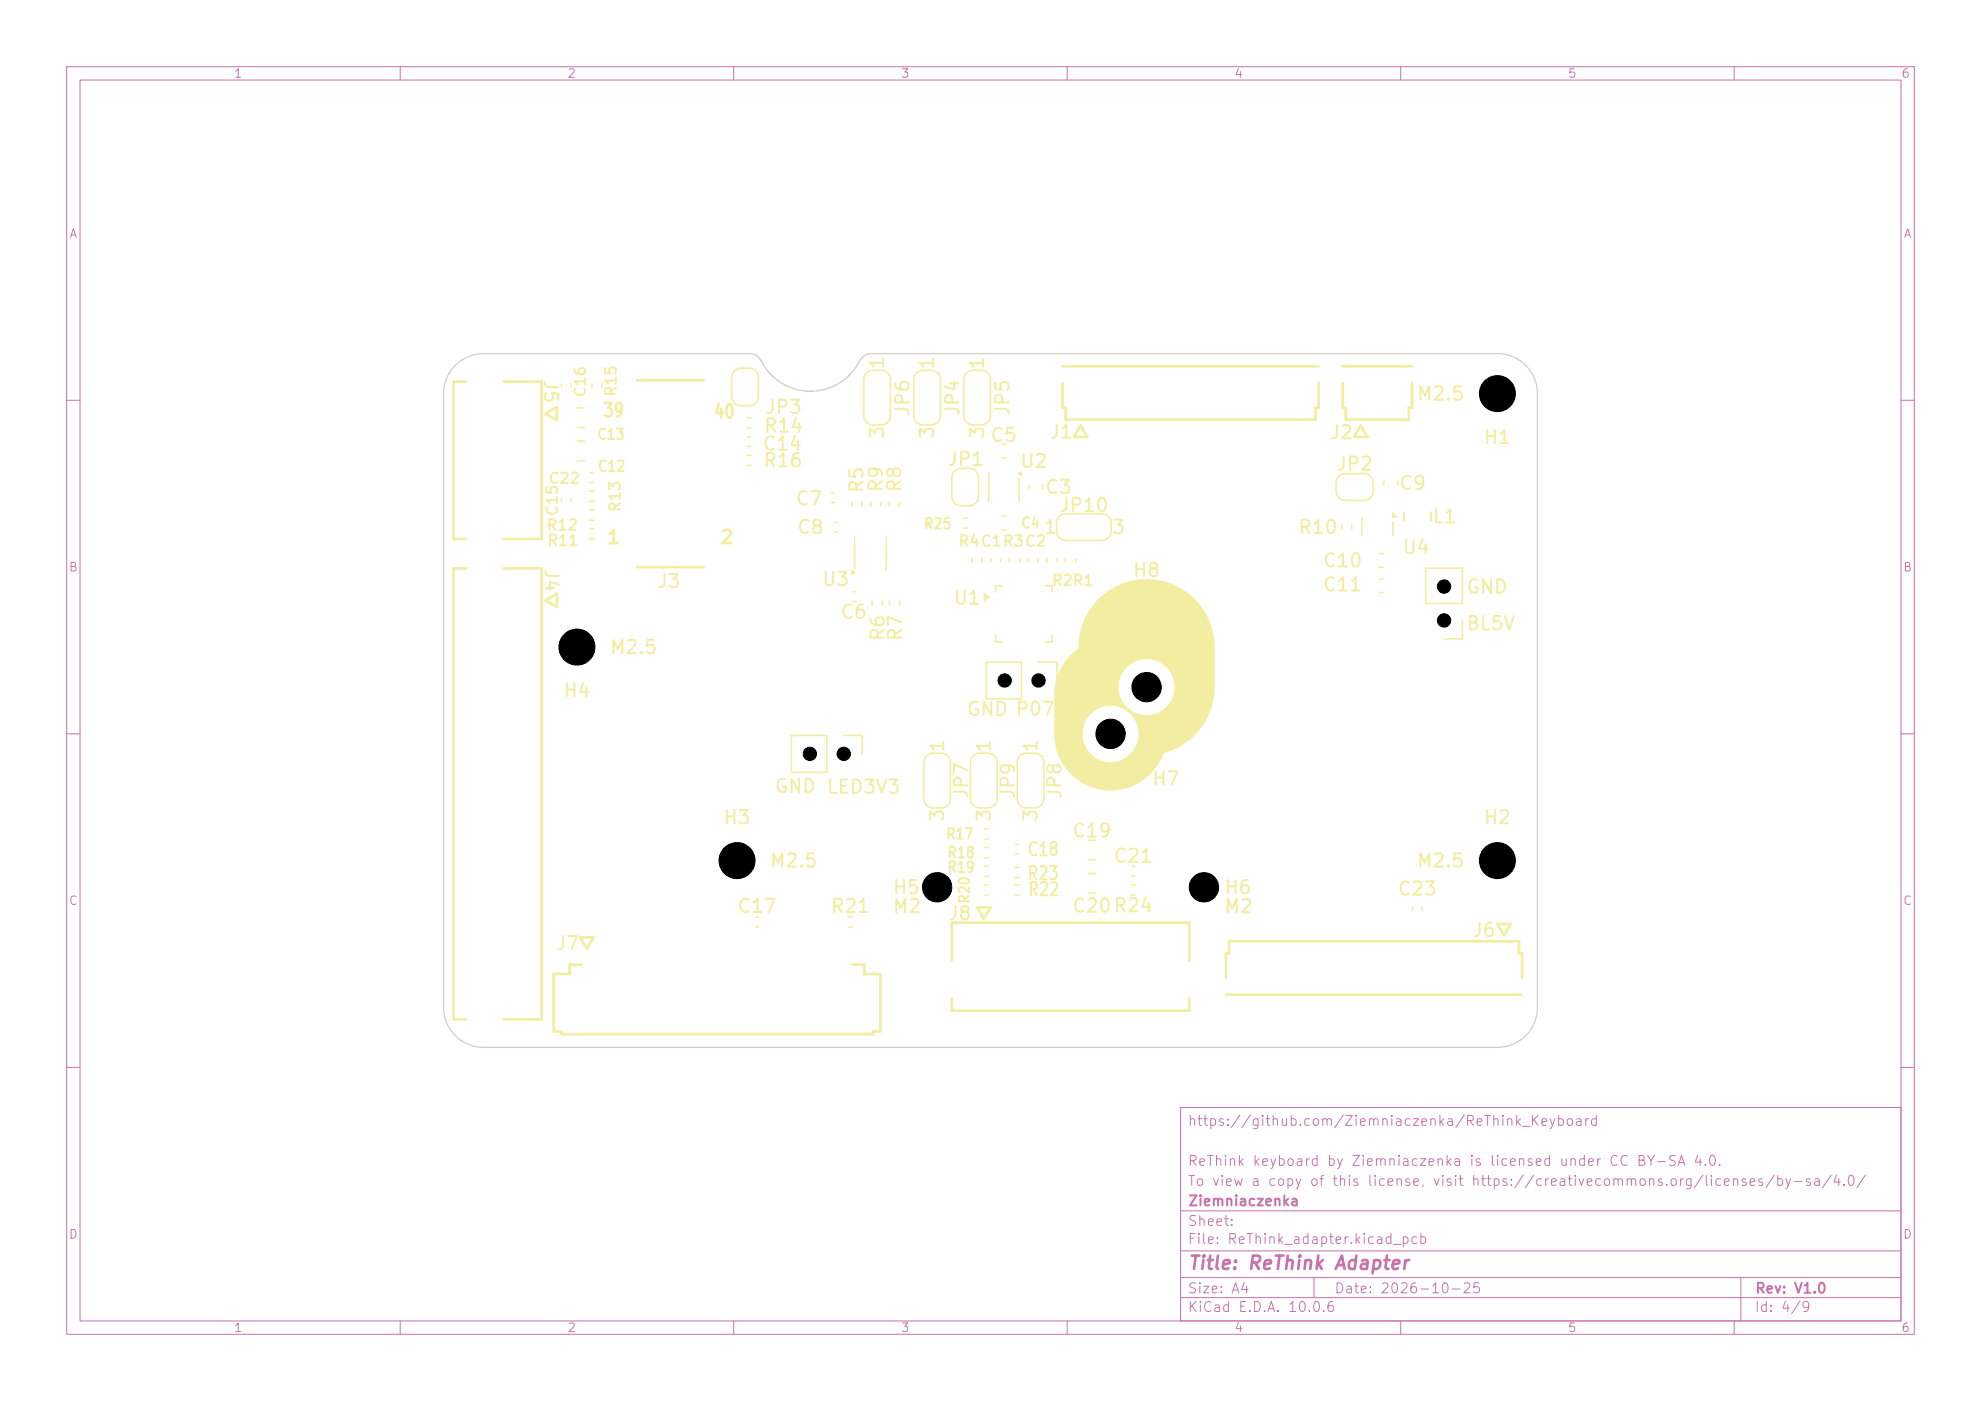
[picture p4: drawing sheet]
<svg xmlns="http://www.w3.org/2000/svg" width="297mm" height="210mm" viewBox="0 0 297 210" stroke-linecap="round" stroke-linejoin="round" font-family="sans-serif">
<defs><g id="words">
<g font-size="2" fill="#f2eda1">
<text x="81.1" y="56.8" transform="rotate(90 81.1 56.8)">J5</text>
<text x="133" y="55.6" transform="rotate(-90 133 55.6)">1</text>
<text x="140.5" y="55.6" transform="rotate(-90 140.5 55.6)">1</text>
<text x="148" y="55.6" transform="rotate(-90 148 55.6)">1</text>
<text x="90.3" y="63">39</text>
<text x="106.9" y="63.2">40</text>
<text x="114.4" y="65.3">R14</text>
<text x="114.6" y="62.5">JP3</text>
<text x="133" y="66" transform="rotate(-90 133 66)">3</text>
<text x="136.8" y="62.5" transform="rotate(-90 136.8 62.5)">JP6</text>
<text x="140.5" y="66" transform="rotate(-90 140.5 66)">3</text>
<text x="144.3" y="62.5" transform="rotate(-90 144.3 62.5)">JP4</text>
<text x="148" y="66" transform="rotate(-90 148 66)">3</text>
<text x="151.8" y="62.5" transform="rotate(-90 151.8 62.5)">JP5</text>
<text x="212.3" y="60.5">M2.5</text>
<text x="114.2" y="68">C14</text>
<text x="114.3" y="70.5">R16</text>
<text x="141.9" y="70.3">JP1</text>
<text x="148.3" y="66.7">C5</text>
<text x="152.8" y="70.6">U2</text>
<text x="157.2" y="66.2">J1</text>
<text x="199.2" y="66.3">J2</text>
<text x="200.2" y="71">JP2</text>
<text x="222.3" y="67">H1</text>
<text x="119.1" y="76.2">C7</text>
<text x="129.9" y="74.1" transform="rotate(-90 129.9 74.1)">R5</text>
<text x="132.8" y="74" transform="rotate(-90 132.8 74)">R9</text>
<text x="135.6" y="74" transform="rotate(-90 135.6 74)">R8</text>
<text x="156.5" y="74.5">C3</text>
<text x="158.6" y="77.2">JP10</text>
<text x="209.6" y="73.9">C9</text>
<text x="90.8" y="82">1</text>
<text x="107.8" y="82">2</text>
<text x="119.3" y="80.5">C8</text>
<text x="156.3" y="80.5">1</text>
<text x="166.5" y="80.5">3</text>
<text x="194.5" y="80.5">R10</text>
<text x="210.1" y="83.5">U4</text>
<text x="214.6" y="78.9">L1</text>
<text x="81.2" y="85.1" transform="rotate(90 81.2 85.1)">J4</text>
<text x="98.4" y="88.6">J3</text>
<text x="123.1" y="88.3">U3</text>
<text x="169.7" y="87">H8</text>
<text x="198.2" y="85.5">C10</text>
<text x="198.2" y="89.1">C11</text>
<text x="219.7" y="89.4">GND</text>
<text x="125.8" y="93.2">C6</text>
<text x="142.8" y="91.1">U1</text>
<text x="219.7" y="94.9">BL5V</text>
<text x="91.3" y="98.5">M2.5</text>
<text x="133.1" y="96.3" transform="rotate(-90 133.1 96.3)">R6</text>
<text x="135.7" y="96.3" transform="rotate(-90 135.7 96.3)">R7</text>
<text x="84.3" y="105">H4</text>
<text x="144.8" y="107.8">GND P07</text>
<text x="142" y="113" transform="rotate(-90 142 113)">1</text>
<text x="149" y="113" transform="rotate(-90 149 113)">1</text>
<text x="156" y="113" transform="rotate(-90 156 113)">1</text>
<text x="116" y="119.3">GND LED3V3</text>
<text x="145.6" y="119.9" transform="rotate(-90 145.6 119.9)">JP7</text>
<text x="152.6" y="119.9" transform="rotate(-90 152.6 119.9)">JP9</text>
<text x="159.6" y="119.9" transform="rotate(-90 159.6 119.9)">JP8</text>
<text x="172.6" y="118.2">H7</text>
<text x="108.3" y="124">H3</text>
<text x="142" y="123.4" transform="rotate(-90 142 123.4)">3</text>
<text x="149" y="123.4" transform="rotate(-90 149 123.4)">3</text>
<text x="156" y="123.4" transform="rotate(-90 156 123.4)">3</text>
<text x="222.3" y="124">H2</text>
<text x="115.3" y="130.5">M2.5</text>
<text x="153.9" y="128.8">C18</text>
<text x="160.6" y="126">C19</text>
<text x="166.8" y="129.8">C21</text>
<text x="212.3" y="130.5">M2.5</text>
<text x="110.4" y="137.3">C17</text>
<text x="124.4" y="137.3">R21</text>
<text x="133.7" y="137.3">M2</text>
<text x="133.7" y="134.5">H5</text>
<text x="153.9" y="132.4">R23</text>
<text x="154" y="134.8">R22</text>
<text x="160.6" y="137.3">C20R24</text>
<text x="183.4" y="137.3">M2</text>
<text x="183.4" y="134.5">H6</text>
<text x="209.4" y="134.7">C23</text>
<text x="83.2" y="142.9">J7</text>
<text x="142" y="138.4">J8</text>
<text x="220.6" y="140.9">J6</text>
</g>
<text font-size="2" fill="#c872ab" x="178" y="190.8">Title: ReThink Adapter</text>
<g font-size="1.6" fill="#f2eda1">
<text x="88.2" y="59.7" transform="rotate(-90 88.2 59.7)">C16</text>
<text x="92.8" y="59.6" transform="rotate(-90 92.8 59.6)">R15</text>
<text x="89.4" y="66.3">C13</text>
<text x="89.5" y="71.1">C12</text>
<text x="82.1" y="72.9">C22</text>
<text x="84" y="77.5" transform="rotate(-90 84 77.5)">C15</text>
<text x="93.4" y="76.9" transform="rotate(-90 93.4 76.9)">R13</text>
<text x="81.8" y="79.9">R12</text>
<text x="81.9" y="82.2">R11</text>
<text x="138.4" y="79.7">R25</text>
<text x="143.6" y="82.3">R4C1R3C2</text>
<text x="153" y="79.6">C4</text>
<text x="157.6" y="88.2">R2R1</text>
<text x="141.7" y="126.2">R17</text>
<text x="141.9" y="131.2">R19</text>
<text x="141.9" y="129">R18</text>
<text x="145.8" y="135.6" transform="rotate(-90 145.8 135.6)">R20</text>
</g>
<g font-size="1.5" fill="#c872ab">
<text x="178" y="169.1">https://github.com/Ziemniaczenka/ReThink_Keyboard</text>
<text x="178" y="178.1">To view a copy of this license, visit https://creativecommons.org/licenses/by-sa/4.0/</text>
<text x="178" y="175.1">ReThink keyboard by Ziemniaczenka is licensed under CC BY-SA 4.0.</text>
<text x="178" y="184.1">Sheet:</text>
<text x="178" y="181.1">Ziemniaczenka</text>
<text x="178" y="186.8">File: ReThink_adapter.kicad_pcb</text>
<text x="178" y="197">KiCad E.D.A. 10.0.6</text>
<text x="178" y="194.2">Size: A4</text>
<text x="200" y="194.2">Date: 2026-10-25</text>
<text x="263" y="197">Id: 4/9</text>
<text x="263" y="194.2">Rev: V1.0</text>
</g>
<g font-size="1.3" fill="#c872ab">
<text x="35" y="12">1</text>
<text x="85" y="12">2</text>
<text x="135" y="12">3</text>
<text x="185" y="12">4</text>
<text x="235" y="12">5</text>
<text x="285" y="12">6</text>
<text x="10.3" y="36">A</text>
<text x="285.3" y="36">A</text>
<text x="10.2" y="86">B</text>
<text x="285.2" y="86">B</text>
<text x="10.2" y="136">C</text>
<text x="285.2" y="136">C</text>
<text x="10.2" y="186">D</text>
<text x="285.2" y="186">D</text>
<text x="35" y="200">1</text>
<text x="85" y="200">2</text>
<text x="135" y="200">3</text>
<text x="185" y="200">4</text>
<text x="235" y="200">5</text>
<text x="285" y="200">6</text>
</g>
</g></defs>
<g fill="none" stroke="#c872ab" stroke-width=".15">
<path d="M10 10h277v190h-277zM12 12h273v186h-273zM60 10v2M110 10v2M160 10v2M210 10v2M260 10v2M10 60h2M285 60h2M10 110h2M285 110h2M10 160h2"/>
<path d="M177 166h108v32h-108zM285 160h2M60 198v2M110 198v2M160 198v2M177 194.5h108M177 191.5h108M177 187.5h108M177 181.5h108M197 191.5v3M210 198v2M260 198v2"/>
<path d="M261 191.5v6.5"/>
</g>
<path d="M164.8 90a10 10 0 0 1 10.9-2.3 10 10 0 0 1 6.2 9.3v6.2a10.2 10.2 0 0 1-7.6 9.6 8.3 8.3 0 0 1-9.2 5.4 8.3 8.3 0 0 1-6.8-8.1h3.8v.1a4.4 4.4 0 0 0 3 4 4.4 4.4 0 0 0 4.8-1.4 4.4 4.4 0 0 0-1.9-6.9 4.4 4.4 0 0 0-5.9 4.2h-3.8v-6v-1.2h9.2v.2a4.4 4.4 0 0 0 6.6 3.7 4.4 4.4 0 0 0 0-7.6 4.4 4.4 0 0 0-6.6 3.7h-9.2l.1-.1a8.2 8.2 0 0 1 3.5-5.5 10 10 0 0 1 2.9-7.3z" fill="none" stroke="#f2eda1" stroke-width=".4"/>
<path d="M164.8 90a10 10 0 0 1 10.9-2.3 10 10 0 0 1 6.2 9.3v6.2a10.2 10.2 0 0 1-7.6 9.6 8.3 8.3 0 0 1-9.2 5.4 8.3 8.3 0 0 1-6.8-8.1h3.8v.1a4.4 4.4 0 0 0 3 4 4.4 4.4 0 0 0 4.8-1.4 4.4 4.4 0 0 0-1.9-6.9 4.4 4.4 0 0 0-5.9 4.2h-3.8v-7h9.2v.3a4.4 4.4 0 0 0 6.9 3.3 4.4 4.4 0 0 0-.5-7.6 4.4 4.4 0 0 0-6.4 4h-9.2v-.2a8.2 8.2 0 0 1 3.6-5.6 10 10 0 0 1 2.9-7.3z" fill="#f2eda1"/>
<g fill="none" stroke="#f2eda1" stroke-width=".24">
<path d="M88.4 76.4h.6M88.4 78h.6M148.2 70.8v4.4M152.8 71.6v3.6M152.8 71l.4-.3v.6zM201.1 78.7v.6M202.7 78.7v.6M145.7 83.7v.6M147.3 83.7v.6M213.7 85.2h5.6v5.3h-5.6zM219.3 93v2.8h-2.8M118.7 110.2h5.3v5.6h-5.3z"/>
<path d="M126.5 110.2h2.8v2.8M138.5 114.2v5.6M138.5 114.3a1.4 1.4 0 0 1 1.4-1.4h1.2a1.4 1.4 0 0 1 1.4 1.4M138.5 119.7a1.4 1.4 0 0 0 1.4 1.4h1.2a1.4 1.4 0 0 0 1.4-1.4M142.5 114.2v5.6M113.3 137.5h.4M113.3 138.9h.4M147.6 129.8h.6M147.6 131.4h.6M163.2 130.9h1M163.2 133.9h1"/>
</g>
<path d="M152.8 71l.4-.3v.6z" fill="#f2eda1"/>
<g fill="none" stroke="#f2eda1" stroke-width=".24">
<path d="M84.2 57.6v.4M85.6 57.6v.4M129.5 56.8v5.6M129.5 56.9a1.4 1.4 0 0 1 1.4-1.4h1.2a1.4 1.4 0 0 1 1.4 1.4M133.5 56.8v5.6M84.2 74.8v.4M85.6 74.8v.4M88.4 79.2h.6M129.5 62.3a1.4 1.4 0 0 0 1.4 1.4h1.2a1.4 1.4 0 0 0 1.4-1.4M150.2 66.6h.6M150.2 68.6h.6M154.3 72.7v.6"/>
<path d="M156.3 72.7v.6M159.7 77h5.6M159.8 77a1.4 1.4 0 0 0-1.4 1.4v1.2a1.4 1.4 0 0 0 1.4 1.4M165.2 77a1.4 1.4 0 0 1 1.4 1.4v1.2a1.4 1.4 0 0 1-1.4 1.4M88.4 80.8h.6M147.6 89l.6 .5-.6 .5zM149.3 95.3v.9h.9M150.2 87.8h-.9v.9M156.8 87.8h.9v.9M157.7 95.3v.9h-.9M159.7 81h5.6M152.2 130h.6"/>
<path d="M152.2 131.6h.6"/>
</g>
<path d="M69.9 57.2h-1.9v23.6h1.9M75.5 57.2h5.7v23.6h-5.7M201.3 54.9h10.4M201.3 57.4v3.7h.5v1.8h9.4v-1.8h.5v-3.7M81.8 62l1.7-1v2zM204 63.8l1 1.7h-2zM224.5 138.5h2l-1 1.7zM183.8 146.6v-3.7h.5v-1.8h43.4v1.8h.5v3.7M183.8 149.1h44.4" fill="none" stroke="#f2eda1" stroke-width=".4"/>
<path d="M147.6 89l.6 .5-.6 .5z" fill="#f2eda1"/>
<g fill="none" stroke="#f2eda1" stroke-width=".24">
<path d="M88.7 57.5v.6M90.3 57.5v.6M110.1 55.6l.8-.4h1.4a1.4 1.4 0 0 1 1.4 1.4v2.8a1.4 1.4 0 0 1-1.4 1.4h-1.2a1.4 1.4 0 0 1-1.4-1.4v-2.9l.1-.5zM144.5 56.8v5.6M144.5 56.9a1.4 1.4 0 0 1 1.4-1.4h1.2a1.4 1.4 0 0 1 1.4 1.4M148.5 56.8v5.6M86.6 66.1h1M86.6 69.1h1M86.6 61.1h1M86.6 64.1h1M88.4 73.6h.6M88.4 75.2h.6"/>
<path d="M88.5 70.9h.4M88.5 72.3h.4M112 62.6h.6M112 64.2h.6M124.7 73.9h.4M124.7 75.3h.4M125.1 78.3h.4M125.1 79.7h.4M127.7 75.3v.6M129.3 75.3v.6M144.4 77.6h.6M144.4 79.2h.6"/>
<path d="M144.5 62.3a1.4 1.4 0 0 0 1.4 1.4h1.2a1.4 1.4 0 0 0 1.4-1.4M207.5 72.1v.6M209.5 72.1v.6M127.7 85.5l.4 .3-.4 .3zM128.1 80.5v4.7M132.9 80.5v5M133.3 90.1v.6M134.9 90.1v.6M151.3 83.7v.6M152.9 83.7v.6M156.9 83.7v.6M158.5 83.7v.6"/>
<path d="M206.8 83h.6M206.8 85h.6M152.5 114.3a1.4 1.4 0 0 1 1.4-1.4h1.2a1.4 1.4 0 0 1 1.4 1.4M152.5 119.7a1.4 1.4 0 0 0 1.4 1.4h1.2a1.4 1.4 0 0 0 1.4-1.4M152.5 114.2v5.6M156.5 114.2v5.6M127.2 137.4h.6M127.2 139h.6M147.6 124.2h.6M147.6 125.8h.6M211.8 136v.4M213.2 136v.4"/>
</g>
<path d="M210.5 76.8v1.2M214.6 76.8v1.2" fill="none" stroke="#f2eda1" stroke-width=".3"/>
<g fill="none" stroke="#f2eda1" stroke-width=".4">
<path d="M95.5 57h10M159.3 54.9h38.4M159.3 57.4v3.7h.5v1.8h37.4v-1.8h.5v-3.7M162 63.8l1 1.7h-2zM69.9 85.2h-1.9v67.6h1.9M75.5 85.2h5.7v67.6h-5.7M81.8 90l1.7-1v2zM95.5 85h10M146.5 136h2l-1 1.7zM87 140.5h2l-1 1.7zM87.2 144.6h-1.8v1.4h-2.4v8.6h1.1v.4h46.8v-.4h1.1v-8.4M127.8 144.6h1.8v1.4h2.4"/>
<path d="M142.7 144v-5.7h35.6v5.7M142.7 149.6v1.9h35.6v-1.9"/>
</g>
<path d="M127.7 85.5l.4 .3-.4 .3z" fill="#f2eda1"/>
<path d="M137 56.9a1.4 1.4 0 0 1 1.4-1.4h1.2a1.4 1.4 0 0 1 1.4 1.4M137 56.8v5.6M141 56.8v5.6M137 62.3a1.4 1.4 0 0 0 1.4 1.4h1.2a1.4 1.4 0 0 0 1.4-1.4M200.7 71.4l.4-.3 .5-.1h2.9a1.4 1.4 0 0 1 1.4 1.4v1.2a1.4 1.4 0 0 1-1.4 1.4h-2.8a1.4 1.4 0 0 1-1.4-1.4v-1.4zM204.2 77.7v2.6M208.8 76.9l.6 .6h-.6zM208.8 78.2v2.1" fill="none" stroke="#f2eda1" stroke-width=".24"/>
<path d="M208.8 76.9l.6 .6h-.6z" fill="#f2eda1"/>
<g fill="none" stroke="#f2eda1" stroke-width=".24">
<path d="M112 68.2h.6M112 69.8h.6M112.1 65.5h.4M112.1 66.9h.4M130.5 75.3v.6M132.1 75.3v.6M133.3 75.3v.6M134.9 75.3v.6M143.1 70.6l.8-.4h1.4a1.4 1.4 0 0 1 1.4 1.4v2.8a1.4 1.4 0 0 1-1.4 1.4h-1.2a1.4 1.4 0 0 1-1.4-1.4v-2.9l.1-.5zM150.2 77.4h.6M150.2 79.4h.6M127.9 88.7h.4"/>
<path d="M127.9 90.1h.4M130.7 90.1v.6M132.3 90.1v.6M147.9 99.2h5.3v5.6h-5.3zM148.6 83.8v.4M150 83.8v.4M154.2 83.8v.4M155.6 83.8v.4M155.7 99.2h2.8v2.8M159.7 83.7v.6M161.3 83.7v.6M206.8 86.8h.6"/>
<path d="M206.8 88.8h.6M145.5 114.3a1.4 1.4 0 0 1 1.4-1.4h1.2a1.4 1.4 0 0 1 1.4 1.4M145.5 119.7a1.4 1.4 0 0 0 1.4 1.4h1.2a1.4 1.4 0 0 0 1.4-1.4M145.5 114.2v5.6M149.5 114.2v5.6M147.6 127h.6M147.6 128.6h.6M147.6 132.6h.6M147.6 134.2h.6M152.2 132.6h.6M152.2 134.2h.6M152.3 126.6h.4"/>
<path d="M152.3 128h.4M163.2 125.9h1M163.2 128.9h1M169.6 132.6h.6M169.6 134.2h.6M169.7 129.9h.4M169.7 131.3h.4"/>
</g>
<path d="M68.3 54.8a6 6 0 0 1 4.2-1.8h40a2 2 0 0 1 1.6 1.1 8.3 8.3 0 0 0 7.7 4.5 8.3 8.3 0 0 0 7.3-4.9 2 2 0 0 1 1.6-.7h93.8a6 6 0 0 1 6 6v92a6 6 0 0 1-6 6h-152a6 6 0 0 1-6-6v-92a6 6 0 0 1 1.8-4.2z" fill="none" stroke="#d0d2cd" stroke-width=".2"/>
<g fill="#000" stroke="#000" stroke-width=".15">
<circle cx="224.5" cy="59" r="2.7"/>
<circle cx="86.5" cy="97" r="2.7"/>
<circle cx="216.5" cy="93" r="1"/>
<circle cx="216.5" cy="87.9" r="1"/>
<circle cx="121.4" cy="113" r="1"/>
<circle cx="126.5" cy="113" r="1"/>
<circle cx="150.6" cy="102" r="1"/>
<circle cx="155.7" cy="102" r="1"/>
<circle cx="166.5" cy="110" r="2.2"/>
<circle cx="171.9" cy="103" r="2.2"/>
<circle cx="110.5" cy="129" r="2.7"/>
<circle cx="140.5" cy="133" r="2.2"/>
<circle cx="180.5" cy="133" r="2.2"/>
<circle cx="224.5" cy="129" r="2.7"/>
</g>
<use href="#words"/>
</svg>
